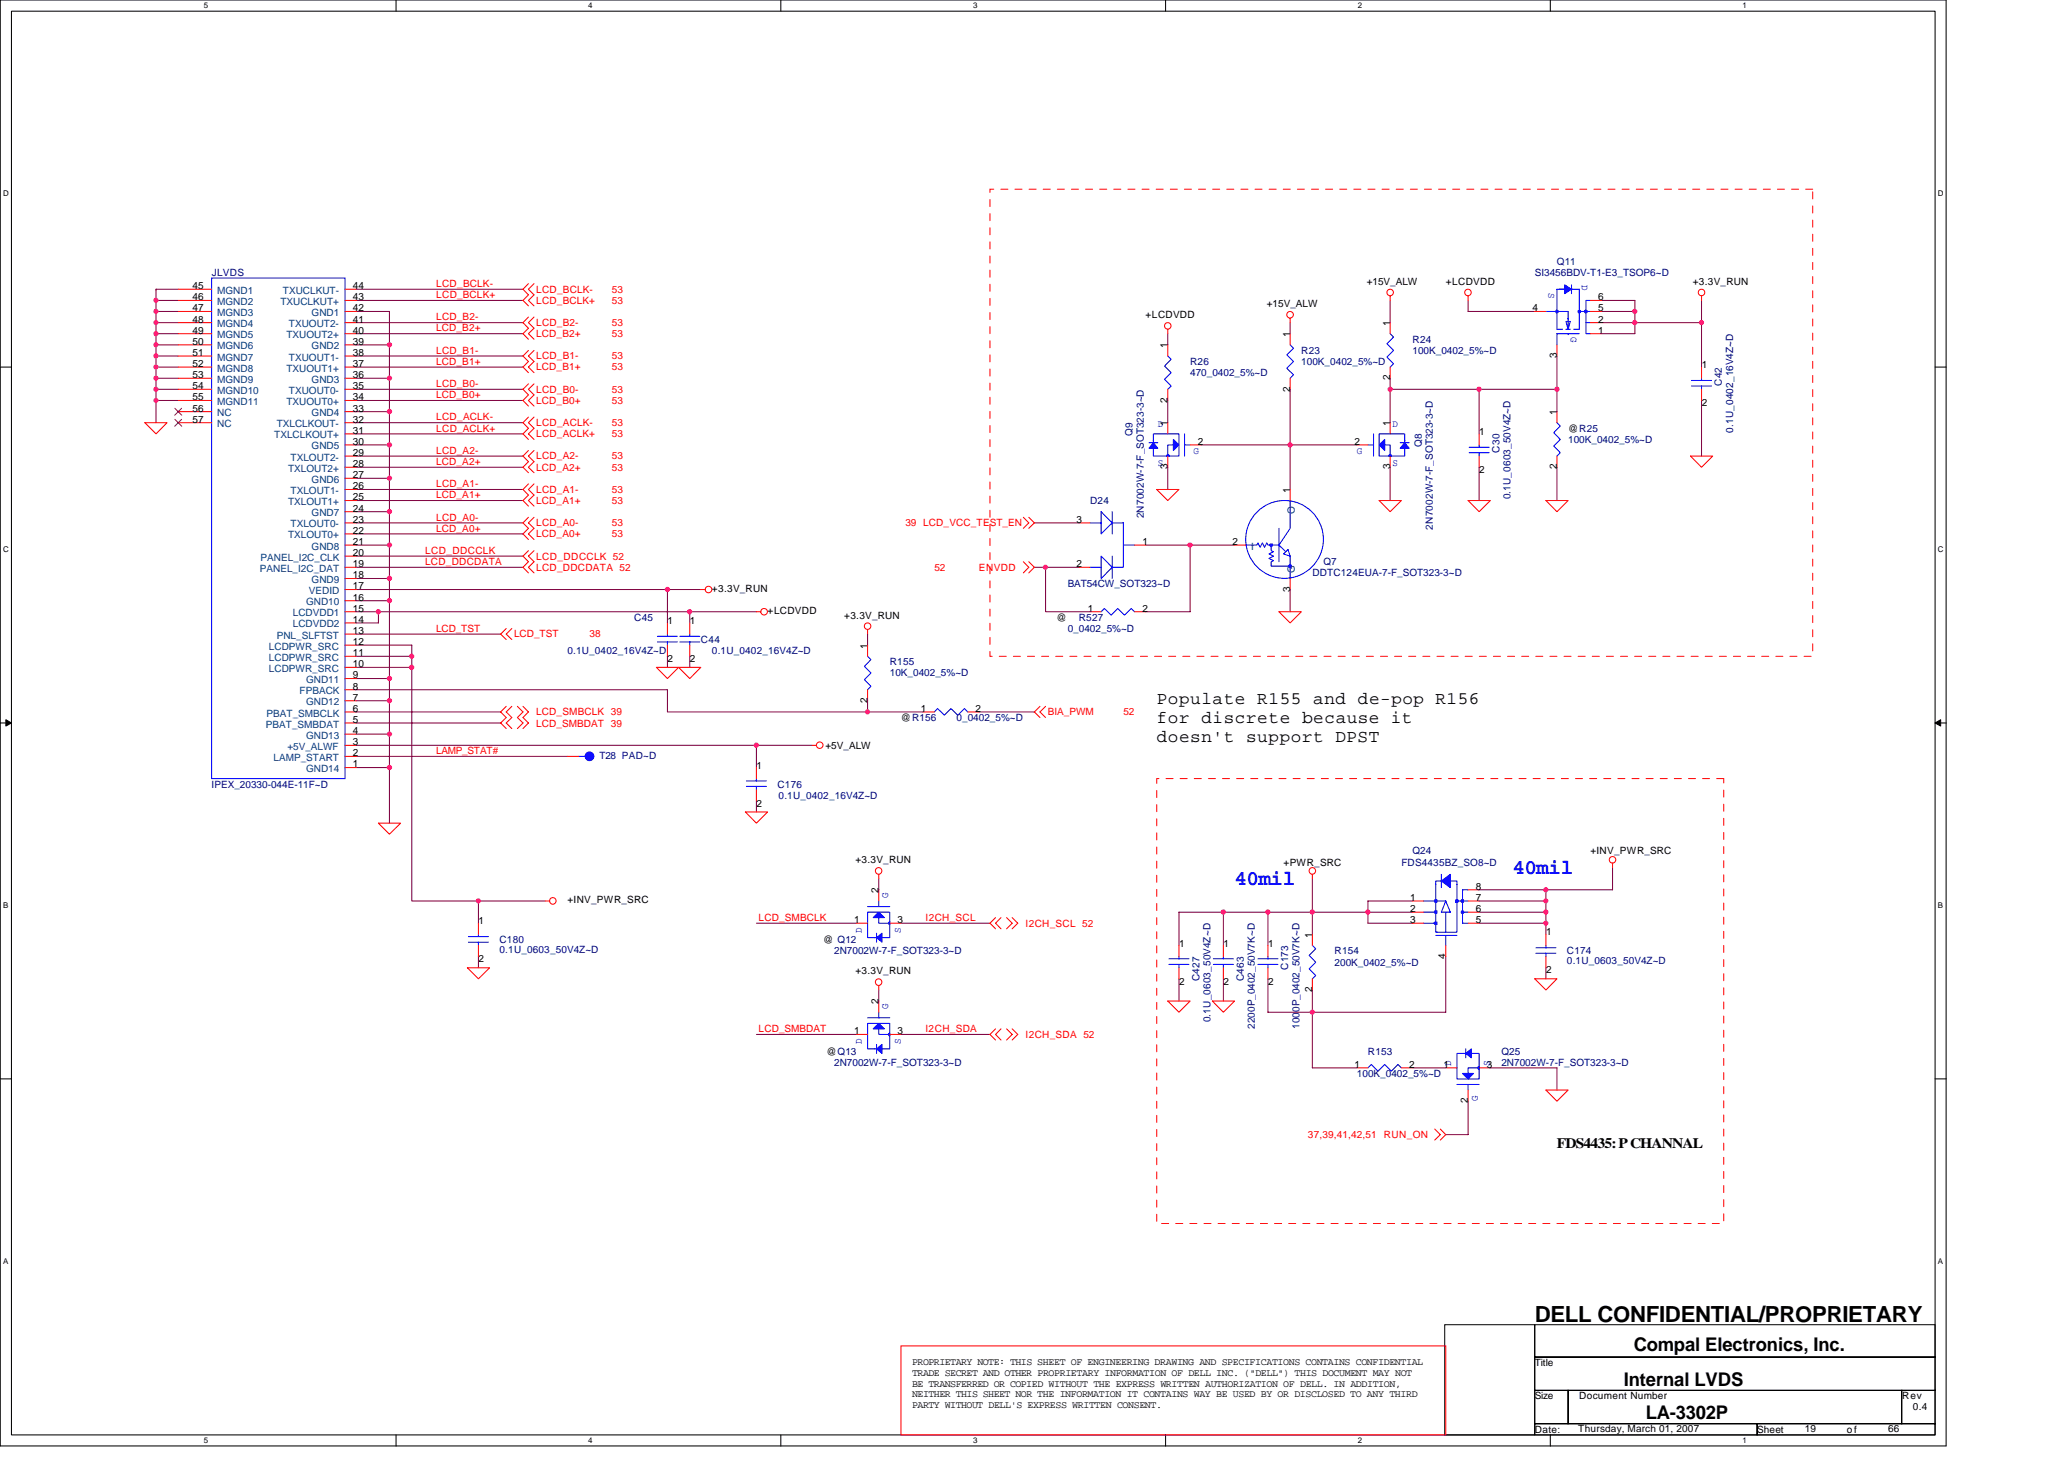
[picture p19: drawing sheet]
<svg xmlns="http://www.w3.org/2000/svg" width="297mm" height="210mm" viewBox="0 0 297 210" stroke-linecap="round" stroke-linejoin="round" font-family="sans-serif">
<defs><g id="words">
<text font-size="3.2" x="220.9" y="190.2">DELL CONFIDENTIAL/PROPRIETARY</text>
<g font-size="3" fill="#00f">
<text x="217.7" y="125.8">40mil</text>
<text x="177.7" y="127.4">40mil</text>
</g>
<g font-size="2.7">
<text x="235.1" y="194.4">Compal Electronics, Inc.</text>
<text x="233.7" y="199.3">Internal LVDS</text>
<text x="236.9" y="204.2">LA-3302P</text>
</g>
<g font-size="2.5">
<text x="166.5" y="101.3">Populate R155 and de-pop R156</text>
<text x="166.5" y="104">for discrete because it</text>
<text x="166.5" y="106.7">doesn't support DPST</text>
</g>
<text font-size="2.1" x="224.1" y="165.1">FDS4435: P CHANNAL</text>
<g font-size="1.4">
<text x="27.7" y="41.6">45</text>
<text x="50.8" y="41.6">44</text>
<text x="196.7" y="41">+15V_ALW</text>
<text x="208.1" y="41">+LCDVDD</text>
<text x="243.6" y="41">+3.3V_RUN</text>
<text x="27.7" y="43.2">46</text>
<text x="27.7" y="44.8">47</text>
<text x="27.7" y="46.4">48</text>
<text x="27.7" y="48">49</text>
<text x="50.8" y="44.8">42</text>
<text x="50.8" y="43.2">43</text>
<text x="50.8" y="46.4">41</text>
<text x="50.8" y="48">40</text>
<text x="164.9" y="45.8">+LCDVDD</text>
<text x="182.3" y="44.2">+15V_ALW</text>
<text x="200" y="46.9" transform="rotate(-90 200 46.9)">1</text>
<text x="220.6" y="44.8">4</text>
<text x="230" y="43.2">6</text>
<text x="230" y="46.4">2</text>
<text x="230" y="44.8">5</text>
<text x="230" y="48">1</text>
<text x="27.7" y="49.6">50</text>
<text x="27.7" y="51.2">51</text>
<text x="27.7" y="52.8">52</text>
<text x="50.8" y="49.6">39</text>
<text x="50.8" y="51.2">38</text>
<text x="50.8" y="52.8">37</text>
<text x="168" y="50.1" transform="rotate(-90 168 50.1)">1</text>
<text x="185.6" y="48.5" transform="rotate(-90 185.6 48.5)">1</text>
<text x="224" y="51.5" transform="rotate(-90 224 51.5)">3</text>
<text x="244.9" y="53">1</text>
<text x="27.7" y="59.2">56</text>
<text x="27.7" y="56">54</text>
<text x="27.7" y="57.6">55</text>
<text x="27.7" y="54.4">53</text>
<text x="50.8" y="54.4">36</text>
<text x="50.8" y="59.2">33</text>
<text x="50.8" y="56">35</text>
<text x="50.8" y="57.6">34</text>
<text x="168" y="57.9" transform="rotate(-90 168 57.9)">2</text>
<text x="185.6" y="56.3" transform="rotate(-90 185.6 56.3)">2</text>
<text x="200" y="54.7" transform="rotate(-90 200 54.7)">2</text>
<text x="224" y="59.7" transform="rotate(-90 224 59.7)">1</text>
<text x="244.9" y="58.4">2</text>
<text x="27.7" y="60.8">57</text>
<text x="50.8" y="64">30</text>
<text x="50.8" y="62.4">31</text>
<text x="50.8" y="60.8">32</text>
<text x="50.8" y="65.6">29</text>
<text x="168" y="61.3" transform="rotate(-90 168 61.3)">1</text>
<text x="172.4" y="64">2</text>
<text x="194.9" y="64">2</text>
<text x="200" y="61.3" transform="rotate(-90 200 61.3)">1</text>
<text x="212.9" y="62.6">1</text>
<text x="225.7" y="62.1">@R25</text>
<text x="50.8" y="68.8">27</text>
<text x="50.8" y="67.2">28</text>
<text x="50.8" y="72">25</text>
<text x="50.8" y="70.4">26</text>
<text x="168" y="67.5" transform="rotate(-90 168 67.5)">3</text>
<text x="185.6" y="70.9" transform="rotate(-90 185.6 70.9)">1</text>
<text x="200" y="67.5" transform="rotate(-90 200 67.5)">3</text>
<text x="212.9" y="68">2</text>
<text x="224" y="67.5" transform="rotate(-90 224 67.5)">2</text>
<text x="50.8" y="73.6">24</text>
<text x="50.8" y="76.8">22</text>
<text x="50.8" y="75.2">23</text>
<text x="154.9" y="75.2">3</text>
<text x="50.8" y="83.2">18</text>
<text x="50.8" y="78.4">21</text>
<text x="50.8" y="81.6">19</text>
<text x="50.8" y="80">20</text>
<text x="154.9" y="81.6">2</text>
<text x="164.4" y="78.4">1</text>
<text x="177.4" y="78.4">2</text>
<text x="50.8" y="89.6">14</text>
<text x="50.8" y="88">15</text>
<text x="50.8" y="84.8">17</text>
<text x="50.8" y="86.4">16</text>
<text x="96.1" y="89.8">1</text>
<text x="99.3" y="89.8">1</text>
<text x="102.5" y="85.2">+3.3V_RUN</text>
<text x="110.5" y="88.3">+LCDVDD</text>
<text x="121.5" y="89">+3.3V_RUN</text>
<text x="152.1" y="89.3">@</text>
<text x="156.5" y="88">1</text>
<text x="164.4" y="88">2</text>
<text x="185.6" y="85.2" transform="rotate(-90 185.6 85.2)">3</text>
<text x="50.8" y="91.2">13</text>
<text x="50.8" y="92.8">12</text>
<text x="50.8" y="96">10</text>
<text x="50.8" y="94.4">11</text>
<text x="96.1" y="95.2">2</text>
<text x="99.3" y="95.2">2</text>
<text x="124.8" y="93.3" transform="rotate(-90 124.8 93.3)">1</text>
<text x="50.8" y="99.2">8</text>
<text x="50.8" y="97.6">9</text>
<text x="50.8" y="100.8">7</text>
<text x="124.8" y="101.2" transform="rotate(-90 124.8 101.2)">2</text>
<text x="50.8" y="107.2">3</text>
<text x="50.8" y="102.4">6</text>
<text x="50.8" y="105.6">4</text>
<text x="50.8" y="104">5</text>
<text x="118.8" y="107.7">+5V_ALW</text>
<text x="129.7" y="103.7">@R156</text>
<text x="132.5" y="102.4">1</text>
<text x="140.4" y="102.4">2</text>
<text x="50.8" y="108.8">2</text>
<text x="50.8" y="110.4">1</text>
<text x="108.9" y="110.6">1</text>
<text x="108.9" y="116">2</text>
<text x="123.1" y="124.2">+3.3V_RUN</text>
<text x="184.7" y="124.5">+PWR_SRC</text>
<text x="228.9" y="122.9">+INV_PWR_SRC</text>
<text x="81.7" y="130">+INV_PWR_SRC</text>
<text x="126.4" y="128.5" transform="rotate(-90 126.4 128.5)">2</text>
<text x="202.9" y="129.6">1</text>
<text x="202.9" y="131.2">2</text>
<text x="212.4" y="129.6">7</text>
<text x="212.4" y="128">8</text>
<text x="212.4" y="131.2">6</text>
<text x="68.9" y="133">1</text>
<text x="118.5" y="135.7">@ Q12</text>
<text x="122.9" y="132.8">1</text>
<text x="129.2" y="132.8">3</text>
<text x="169.7" y="136.2">1</text>
<text x="176.1" y="136.2">1</text>
<text x="182.5" y="136.2">1</text>
<text x="188.8" y="134.9" transform="rotate(-90 188.8 134.9)">1</text>
<text x="202.9" y="132.8">3</text>
<text x="208" y="137.9" transform="rotate(-90 208 137.9)">4</text>
<text x="212.4" y="132.8">5</text>
<text x="222.5" y="134.6">1</text>
<text x="68.9" y="138.4">2</text>
<text x="123.1" y="140.2">+3.3V_RUN</text>
<text x="169.7" y="141.6">2</text>
<text x="176.1" y="141.6">2</text>
<text x="182.5" y="141.6">2</text>
<text x="188.8" y="142.7" transform="rotate(-90 188.8 142.7)">2</text>
<text x="222.5" y="140">2</text>
<text x="122.9" y="148.8">1</text>
<text x="126.4" y="144.5" transform="rotate(-90 126.4 144.5)">2</text>
<text x="129.2" y="148.8">3</text>
<text x="119" y="151.7">@Q13</text>
<text x="194.9" y="153.6">1</text>
<text x="202.8" y="153.6">2</text>
<text x="207.7" y="153.6">1</text>
<text x="214" y="153.6">3</text>
<text x="211.3" y="158.7" transform="rotate(-90 211.3 158.7)">2</text>
<text x="131.3" y="196.4">PROPRIETARY NOTE: THIS SHEET OF ENGINEERING DRAWING AND SPECIFICATIONS CONTAINS CONFIDENTIAL</text>
<text x="131.3" y="197.9">TRADE SECRET AND OTHER PROPRIETARY INFORMATION OF DELL INC. (&quot;DELL&quot;) THIS DOCUMENT MAY NOT</text>
<text x="220.9" y="196.5">Title</text>
<text x="131.3" y="199.5">BE TRANSFERRED OR COPIED WITHOUT THE EXPRESS WRITTEN AUTHORIZATION OF DELL. IN ADDITION,</text>
<text x="131.3" y="201">NEITHER THIS SHEET NOR THE INFORMATION IT CONTAINS WAY BE USED BY OR DISCLOSED TO ANY THIRD</text>
<text x="131.3" y="202.6">PARTY WITHOUT DELL'S EXPRESS WRITTEN CONSENT.</text>
<text x="220.9" y="201.3">Size</text>
<text x="227.3" y="201.3">Document Number</text>
<text x="273.7" y="201.3">Rev</text>
<text x="275.3" y="202.9">0.4</text>
<text x="220.9" y="206.1">Date:</text>
<text x="227.1" y="206">Thursday, March 01, 2007</text>
<text x="252.9" y="206.1">Sheet</text>
<text x="259.8" y="206">19</text>
<text x="265.8" y="206.1">of</text>
<text x="271.8" y="206">66</text>
</g>
<g font-size="1.4" fill="#000080">
<text x="30.5" y="39.7">JLVDS</text>
<text x="220.9" y="39.7">SI3456BDV-T1-E3_TSOP6~D</text>
<text x="224.1" y="38.1">Q11</text>
<text x="171.3" y="52.5">R26</text>
<text x="187.3" y="50.9">R23</text>
<text x="187.3" y="52.5">100K_0402_5%~D</text>
<text x="203.3" y="49.3">R24</text>
<text x="203.3" y="50.9">100K_0402_5%~D</text>
<text x="171.3" y="54.1">470_0402_5%~D</text>
<text x="247.8" y="55.5" transform="rotate(-90 247.8 55.5)">C42</text>
<text x="163" y="62.7" transform="rotate(-90 163 62.7)">Q9</text>
<text x="204.6" y="64.3" transform="rotate(-90 204.6 64.3)">Q8</text>
<text x="215.8" y="65.1" transform="rotate(-90 215.8 65.1)">C30</text>
<text x="225.7" y="63.7">100K_0402_5%~D</text>
<text x="249.4" y="62.3" transform="rotate(-90 249.4 62.3)">0.1U_0402_16V4Z~D</text>
<text x="217.4" y="71.9" transform="rotate(-90 217.4 71.9)">0.1U_0603_50V4Z~D</text>
<text x="156.9" y="72.5">D24</text>
<text x="164.6" y="74.6" transform="rotate(-90 164.6 74.6)">2N7002W-7-F_SOT323-3~D</text>
<text x="206.2" y="76.2" transform="rotate(-90 206.2 76.2)">2N7002W-7-F_SOT323-3~D</text>
<text x="188.9" y="82.9">DDTC124EUA-7-F_SOT323-3~D</text>
<text x="190.5" y="81.3">Q7</text>
<text x="91.3" y="89.3">C45</text>
<text x="153.7" y="84.5">BAT54CW_SOT323~D</text>
<text x="155.3" y="89.3">R527</text>
<text x="81.7" y="94.1">0.1U_0402_16V4Z~D</text>
<text x="100.9" y="92.5">C44</text>
<text x="102.5" y="94.1">0.1U_0402_16V4Z~D</text>
<text x="128.1" y="95.7">R155</text>
<text x="153.7" y="90.9">0_0402_5%~D</text>
<text x="128.1" y="97.3">10K_0402_5%~D</text>
<text x="137.7" y="103.7">0_0402_5%~D</text>
<text x="30.5" y="113.3">IPEX_20330-044E-11F~D</text>
<text x="86.3" y="109.2">T28 PAD~D</text>
<text x="111.9" y="113.3">C176</text>
<text x="112.1" y="114.9">0.1U_0402_16V4Z~D</text>
<text x="201.7" y="124.5">FDS4435BZ_SO8~D</text>
<text x="203.3" y="122.9">Q24</text>
<text x="71.9" y="135.7">C180</text>
<text x="71.9" y="137.2">0.1U_0603_50V4Z~D</text>
<text x="120.1" y="137.3">2N7002W-7-F_SOT323-3~D</text>
<text x="192.1" y="137.3">R154</text>
<text x="225.5" y="137.3">C174</text>
<text x="172.6" y="141.1" transform="rotate(-90 172.6 141.1)">C427</text>
<text x="179" y="141.1" transform="rotate(-90 179 141.1)">C463</text>
<text x="185.4" y="139.6" transform="rotate(-90 185.4 139.6)">C173</text>
<text x="192.1" y="138.9">200K_0402_5%~D</text>
<text x="225.5" y="138.7">0.1U_0603_50V4Z~D</text>
<text x="174.2" y="147.1" transform="rotate(-90 174.2 147.1)">0.1U_0603_50V4Z~D</text>
<text x="180.6" y="148" transform="rotate(-90 180.6 148)">2200P_0402_50V7K~D</text>
<text x="187" y="148" transform="rotate(-90 187 148)">1000P_0402_50V7K~D</text>
<text x="120.1" y="153.3">2N7002W-7-F_SOT323-3~D</text>
<text x="195.3" y="154.9">100K_0402_5%~D</text>
<text x="196.9" y="151.7">R153</text>
<text x="216.1" y="151.7">Q25</text>
<text x="216.1" y="153.3">2N7002W-7-F_SOT323-3~D</text>
</g>
<g font-size="1.4" fill="#f00">
<text x="62.8" y="41.3">LCD_BCLK-</text>
<text x="62.8" y="42.9">LCD_BCLK+</text>
<text x="62.8" y="46.1">LCD_B2-</text>
<text x="62.8" y="47.7">LCD_B2+</text>
<text x="77.2" y="46.9">LCD_B2-</text>
<text x="77.2" y="42.1">LCD_BCLK-</text>
<text x="77.2" y="43.7">LCD_BCLK+</text>
<text x="88" y="43.7">53</text>
<text x="88" y="46.9">53</text>
<text x="88" y="42.1">53</text>
<text x="62.8" y="50.9">LCD_B1-</text>
<text x="62.8" y="52.5">LCD_B1+</text>
<text x="77.2" y="51.7">LCD_B1-</text>
<text x="77.2" y="53.3">LCD_B1+</text>
<text x="77.2" y="48.5">LCD_B2+</text>
<text x="88" y="53.3">53</text>
<text x="88" y="48.5">53</text>
<text x="88" y="51.7">53</text>
<text x="62.8" y="57.3">LCD_B0+</text>
<text x="62.8" y="55.7">LCD_B0-</text>
<text x="77.2" y="56.5">LCD_B0-</text>
<text x="77.2" y="58.1">LCD_B0+</text>
<text x="88" y="58.1">53</text>
<text x="88" y="56.5">53</text>
<text x="62.8" y="65.3">LCD_A2-</text>
<text x="62.8" y="62.1">LCD_ACLK+</text>
<text x="62.8" y="60.5">LCD_ACLK-</text>
<text x="77.2" y="61.3">LCD_ACLK-</text>
<text x="77.2" y="62.9">LCD_ACLK+</text>
<text x="88" y="62.9">53</text>
<text x="88" y="61.3">53</text>
<text x="62.8" y="70.1">LCD_A1-</text>
<text x="62.8" y="66.9">LCD_A2+</text>
<text x="62.8" y="71.7">LCD_A1+</text>
<text x="77.2" y="70.9">LCD_A1-</text>
<text x="77.2" y="66.1">LCD_A2-</text>
<text x="77.2" y="67.7">LCD_A2+</text>
<text x="88" y="67.7">53</text>
<text x="88" y="70.9">53</text>
<text x="88" y="66.1">53</text>
<text x="62.8" y="76.5">LCD_A0+</text>
<text x="62.8" y="74.9">LCD_A0-</text>
<text x="77.2" y="75.7">LCD_A0-</text>
<text x="77.2" y="77.3">LCD_A0+</text>
<text x="77.2" y="72.5">LCD_A1+</text>
<text x="88" y="77.3">53</text>
<text x="88" y="72.5">53</text>
<text x="88" y="75.7">53</text>
<text x="130.3" y="75.7">39 LCD_VCC_TEST_EN</text>
<text x="61.2" y="79.7">LCD_DDCCLK</text>
<text x="61.2" y="81.3">LCD_DDCDATA</text>
<text x="77.2" y="80.5">LCD_DDCCLK 52</text>
<text x="77.2" y="82.1">LCD_DDCDATA 52</text>
<text x="134.5" y="82.1">52</text>
<text x="140.9" y="82.1">ENVDD</text>
<text x="62.8" y="90.9">LCD_TST</text>
<text x="74" y="91.7">LCD_TST</text>
<text x="84.9" y="91.7">38</text>
<text x="77.2" y="104.5">LCD_SMBDAT 39</text>
<text x="77.2" y="102.9">LCD_SMBCLK 39</text>
<text x="150.8" y="102.9">BIA_PWM</text>
<text x="161.7" y="102.9">52</text>
<text x="62.8" y="108.5">LAMP_STAT#</text>
<text x="109.2" y="132.5">LCD_SMBCLK</text>
<text x="133.2" y="132.5">I2CH_SCL</text>
<text x="147.6" y="133.3">I2CH_SCL 52</text>
<text x="109.2" y="148.5">LCD_SMBDAT</text>
<text x="133.2" y="148.5">I2CH_SDA</text>
<text x="147.6" y="149.3">I2CH_SDA 52</text>
<text x="188.2" y="163.7">37,39,41,42,51 RUN_ON</text>
</g>
<g font-size="1.4" fill="#00f">
<text x="227.6" y="41" transform="rotate(90 227.6 41)">D</text>
<text x="222.8" y="42.1" transform="rotate(90 222.8 42.1)">S</text>
<text x="226.1" y="48.5" transform="rotate(90 226.1 48.5)">G</text>
<text x="166.6" y="61.5">D</text>
<text x="171.7" y="65.3">G</text>
<text x="195.3" y="65.3">G</text>
<text x="200.4" y="61.5">D</text>
<text x="166.6" y="67.1">S</text>
<text x="200.4" y="67.1">S</text>
<text x="127.8" y="129.1" transform="rotate(-90 127.8 129.1)">G</text>
<text x="124" y="134.3" transform="rotate(-90 124 134.3)">D</text>
<text x="129.6" y="134.3" transform="rotate(-90 129.6 134.3)">S</text>
<text x="127.8" y="145.1" transform="rotate(-90 127.8 145.1)">G</text>
<text x="124" y="150.3" transform="rotate(-90 124 150.3)">D</text>
<text x="129.6" y="150.3" transform="rotate(-90 129.6 150.3)">S</text>
<text x="208.8" y="153.3" transform="rotate(-90 208.8 153.3)">D</text>
<text x="214.4" y="153.3" transform="rotate(-90 214.4 153.3)">S</text>
<text x="212.7" y="158.4" transform="rotate(-90 212.7 158.4)">G</text>
</g>
<g font-size="1.4" fill="#004080">
<text x="31.3" y="42.3">MGND1</text>
<text x="31.3" y="43.9">MGND2</text>
<text x="31.3" y="45.5">MGND3</text>
<text x="31.3" y="47.1">MGND4</text>
<text x="40.4" y="43.9">TXUCLKUT+</text>
<text x="40.7" y="42.3">TXUCLKUT-</text>
<text x="41.6" y="47.1">TXUOUT2-</text>
<text x="44.8" y="45.5">GND1</text>
<text x="31.3" y="48.7">MGND5</text>
<text x="31.3" y="50.3">MGND6</text>
<text x="31.3" y="51.9">MGND7</text>
<text x="31.3" y="53.5">MGND8</text>
<text x="41.2" y="48.7">TXUOUT2+</text>
<text x="41.2" y="53.5">TXUOUT1+</text>
<text x="41.6" y="51.9">TXUOUT1-</text>
<text x="44.8" y="50.3">GND2</text>
<text x="31.3" y="59.9">NC</text>
<text x="31.3" y="56.7">MGND10</text>
<text x="31.3" y="58.3">MGND11</text>
<text x="31.3" y="55.1">MGND9</text>
<text x="41.2" y="58.3">TXUOUT0+</text>
<text x="41.6" y="56.7">TXUOUT0-</text>
<text x="44.8" y="55.1">GND3</text>
<text x="44.8" y="59.9">GND4</text>
<text x="31.3" y="61.5">NC</text>
<text x="39.5" y="63.1">TXLCLKOUT+</text>
<text x="39.8" y="61.5">TXLCLKOUT-</text>
<text x="44.8" y="64.7">GND5</text>
<text x="41.5" y="67.9">TXLOUT2+</text>
<text x="41.8" y="71.1">TXLOUT1-</text>
<text x="41.8" y="66.3">TXLOUT2-</text>
<text x="44.8" y="69.5">GND6</text>
<text x="41.5" y="77.5">TXLOUT0+</text>
<text x="41.5" y="72.7">TXLOUT1+</text>
<text x="41.8" y="75.9">TXLOUT0-</text>
<text x="44.8" y="74.3">GND7</text>
<text x="186.3" y="73.9" transform="rotate(-90 186.3 73.9)">O</text>
<text x="37.4" y="82.3">PANEL_I2C_DAT</text>
<text x="37.5" y="80.7">PANEL_I2C_CLK</text>
<text x="44.8" y="83.9">GND9</text>
<text x="44.8" y="79.1">GND8</text>
<text x="180.1" y="79.1">I</text>
<text x="186.3" y="82.4" transform="rotate(-90 186.3 82.4)">G</text>
<text x="42.1" y="88.7">LCDVDD1</text>
<text x="44" y="87.1">GND10</text>
<text x="44.5" y="85.5">VEDID</text>
<text x="38.7" y="93.5">LCDPWR_SRC</text>
<text x="38.7" y="95.1">LCDPWR_SRC</text>
<text x="39.8" y="91.9">PNL_SLFTST</text>
<text x="42.1" y="90.3">LCDVDD2</text>
<text x="38.7" y="96.7">LCDPWR_SRC</text>
<text x="43.1" y="99.9">FPBACK</text>
<text x="44" y="98.3">GND11</text>
<text x="44" y="101.5">GND12</text>
<text x="38.3" y="104.7">PBAT_SMBDAT</text>
<text x="38.4" y="103.1">PBAT_SMBCLK</text>
<text x="41.4" y="107.9">+5V_ALWF</text>
<text x="44" y="106.3">GND13</text>
<text x="39.4" y="109.5">LAMP_START</text>
<text x="44" y="111.1">GND14</text>
</g>
<g font-size="1.1">
<text x="29.3" y="1.2">5</text>
<text x="84.7" y="1.2">4</text>
<text x="140" y="1.2">3</text>
<text x="195.4" y="1.2">2</text>
<text x="250.8" y="1.2">1</text>
<text x=".4" y="28.2">D</text>
<text x="278.9" y="28.2">D</text>
<text x=".4" y="79.4">C</text>
<text x="278.9" y="79.4">C</text>
<text x=".4" y="130.6">B</text>
<text x="278.9" y="130.6">B</text>
<text x=".4" y="181.8">A</text>
<text x="278.9" y="181.8">A</text>
<text x="29.3" y="207.6">5</text>
<text x="84.7" y="207.6">4</text>
<text x="140" y="207.6">3</text>
<text x="195.4" y="207.6">2</text>
<text x="250.8" y="207.6">1</text>
</g>
</g></defs>
<path d="M0 0h280.1v208h-280.1zM1.6 1.6h276.9v204.8h-276.9z" fill="none" stroke="#000" stroke-width=".15"/>
<g fill="#fff">
<path d="M29.3 .2h.6v1.2h-.6z"/>
<path d="M29.3 206.6h.6v1.3h-.6z"/>
</g>
<path d="M57 0v1.6M57 206.4v1.6" fill="none" stroke="#000" stroke-width=".15"/>
<g fill="#fff">
<path d="M84.7 .2h.6v1.2h-.6z"/>
<path d="M84.7 206.6h.6v1.3h-.6z"/>
</g>
<path d="M112.4 0v1.6M112.4 206.4v1.6" fill="none" stroke="#000" stroke-width=".15"/>
<g fill="#fff">
<path d="M140 .2h.6v1.2h-.6z"/>
<path d="M140 206.6h.6v1.3h-.6z"/>
</g>
<path d="M167.7 0v1.6M167.7 206.4v1.6" fill="none" stroke="#000" stroke-width=".15"/>
<g fill="#fff">
<path d="M195.4 .2h.6v1.2h-.6z"/>
<path d="M195.4 206.6h.6v1.3h-.6z"/>
</g>
<path d="M223.1 0v1.6M223.1 206.4v1.6" fill="none" stroke="#000" stroke-width=".15"/>
<g fill="#fff">
<path d="M250.8 .2h.6v1.2h-.6z"/>
<path d="M250.8 206.6h.6v1.3h-.6z"/>
<path d="M.4 27.2h.8v1.3h-.8z"/>
<path d="M278.9 27.2h.8v1.3h-.8z"/>
<path d="M.4 78.4h.8v1.3h-.8z"/>
<path d="M278.9 78.4h.8v1.3h-.8z"/>
</g>
<path d="M0 52.8h1.6M278.5 52.8h1.6" fill="none" stroke="#000" stroke-width=".15"/>
<g fill="#fff">
<path d="M.4 129.6h.8v1.3h-.8z"/>
<path d="M278.9 129.6h.7v1.3h-.7z"/>
</g>
<path d="M0 104h1.6M278.5 104h1.6" fill="none" stroke="#000" stroke-width=".15"/>
<path d="M.8 103.5l.8 .5-.8 .5zM278.5 104l.8-.5v1z" fill="#000" stroke="#000" stroke-width=".14"/>
<g fill="#fff">
<path d="M.4 180.8h.8v1.3h-.8z"/>
<path d="M278.9 180.8h.7v1.3h-.7z"/>
</g>
<path d="M0 155.2h1.6M278.5 155.2h1.6M207.9 190.6h13v15.8h-13zM220.9 190.6h57.6v4.6h-57.6zM220.9 195.2h57.6v4.8h-57.6zM220.9 200h4.8v4.8h-4.8zM220.9 204.8h32v1.6h-32zM225.7 200h48v4.8h-48zM252.9 204.8h25.6v1.6h-25.6zM273.7 200h4.8v4.8h-4.8z" fill="none" stroke="#000" stroke-width=".15"/>
<g fill="none" stroke="#800040" stroke-width=".15">
<path d="M22.5 41.6h.1M22.5 51.2v1.6h3.2M22.5 52.8v1.6h3.2M22.5 41.6v9.6M22.5 54.4v6.4M22.5 56h3.2M22.5 44.8h3.2M22.5 43.2h3.2M22.5 57.6h3.2M22.5 46.4h3.2M22.5 51.2h3.2M22.5 48h3.2"/>
<path d="M22.5 41.6h3.2M22.5 49.6h3.2M51.3 44.8h4.7v73.6M51.3 56h24M51.3 43.2h24M51.3 57.6h24M51.3 46.4h24M51.3 51.2h24M51.3 48h24M51.3 41.6h24M51.3 52.8h24M51.3 59.2h4.7"/>
<path d="M51.3 54.4h4.7M51.3 49.6h4.7M168.1 48v1.6M168.1 57.6v3.2M185.7 46.4v1.6M185.7 56v14.4M200.1 56h24M200.1 43.2v3.2M200.1 54.4v6.4M211.3 43.2v1.6h9.6M212.9 56v6.4M224.1 51.2v8"/>
<path d="M230.5 44.8h4.8M230.5 43.2h4.8v4.8h-4.8M230.5 46.4h14.4M244.9 43.2v9.6M244.9 57.6v8M51.3 70.4h24M51.3 76.8h24M51.3 65.6h24M51.3 75.2h24M51.3 67.2h24M51.3 72h24M51.3 62.4h24"/>
<path d="M51.3 60.8h24M51.3 64h4.7M51.3 68.8h4.7M51.3 73.6h4.7M51.3 78.4h4.7M148.9 75.2h6.4M164.9 78.4h12.8M168.1 67.2v3.2M171.3 78.4v9.6h-6.4M172.9 64h22.4M200.1 67.2v4.8M212.9 67.2v4.8"/>
<path d="M224.1 67.2v4.8M51.3 99.2h44.8v3.2h28.8M51.3 88h57.6M51.3 83.2h4.7M51.3 91.2h20.7M51.3 92.8h8v3.2M51.3 94.4h8M51.3 96h8M51.3 80h24M51.3 81.6h24M51.3 86.4h4.7M51.3 97.6h4.7"/>
<path d="M51.3 84.8h49.6M54.5 88v1.6h-3.2M59.3 96v33.6h9.6M96.1 84.8v4.8M96.1 94.4v1.6M99.3 88v1.6M99.3 94.4v1.6M124.9 91.2v1.6M148.9 81.6h1.6v6.4h6.4M150.5 81.6h4.8M185.7 84.8v3.2M51.3 104h20.7"/>
<path d="M51.3 102.4h20.7M51.3 107.2h65.6M51.3 100.8h4.7M51.3 110.4h4.7M51.3 105.6h4.7M51.3 108.8h30.4M108.9 107.2v3.2M108.9 115.2v1.6M124.9 102.4h8M124.9 100.8v1.6M140.9 102.4h8M68.9 129.6v3.2"/>
<path d="M68.9 137.6v1.6M68.9 129.6h9.6M108.9 132.8h14.4M126.5 126.4v1.6M129.7 132.8h12.8M169.7 136v-4.8h6.4v4.8M176.1 131.2h27.2M182.5 131.2v4.8M188.9 126.4v8M203.3 129.6h-6.4v3.2h6.4M208.1 137.6v8h-25.6v-4.8M212.9 132.8h9.6"/>
<path d="M212.9 129.6h9.6M212.9 131.2h9.6M222.5 128v6.4M222.5 139.2v1.6M232.1 124.8v3.2h-19.2M108.9 148.8h14.4M126.5 142.4v1.6M129.7 148.8h12.8M169.7 140.8v3.2M176.1 140.8v3.2M188.9 142.4v11.2h6.4M203.3 153.6h4.8"/>
<path d="M211.3 158.4v4.8h-3.2M214.5 153.6h9.6v3.2"/>
</g>
<g fill="none" stroke="#f00" stroke-width=".15">
<path d="M25.7 43.2h4.8M25.7 46.4h4.8M25.7 44.8h4.8M25.7 48h4.8M25.7 41.6h4.8M25.7 51.2h4.8M25.7 54.4h4.8M25.7 57.6h4.8M25.7 49.6h4.8M25.7 52.8h4.8M25.7 56h4.8M25.7 59.2h4.8"/>
<path d="M49.7 43.2h1.6M49.7 46.4h1.6M49.7 44.8h1.6M49.7 48h1.6M49.7 41.6h1.6M49.7 51.2h1.6M49.7 54.4h1.6M49.7 57.6h1.6M49.7 49.6h1.6M49.7 52.8h1.6M49.7 56h1.6M49.7 59.2h1.6"/>
<path d="M76 55.2l-.7 .8 .7 .8-.7 .8 .7 .8M76 50.4l-.7 .8 .7 .8-.7 .8 .7 .8M76 45.6l-.7 .8 .7 .8-.7 .8 .7 .8M76 40.8l-.7 .8 .7 .8-.7 .8 .7 .8M76.9 55.2l-.9 .8 .9 .8-.9 .8 .9 .8M76.9 50.4l-.9 .8 .9 .8-.9 .8 .9 .8M76.9 45.6l-.9 .8 .9 .8-.9 .8 .9 .8M76.9 40.8l-.9 .8 .9 .8-.9 .8 .9 .8M168.1 47.4v.6M168.1 49.6v1.6M168.1 56v1.6M185.7 45.8v.6"/>
<path d="M185.7 48v1.6M185.7 54.4v1.6M200.1 42.6v.6M200.1 46.4v1.6M200.1 52.8v1.6M211.3 42.6v.6M220.9 44.8h1.6M224.1 49.6v1.6M224.1 59.2v1.6M228.9 43.2h1.6M228.9 46.4h1.6M228.9 44.8h1.6"/>
<path d="M228.9 48h1.6M244.9 42.6v.6M244.9 52.8v1.6M244.9 56v1.6M20.8 60.8h3.2l-1.5 1.6zM25.7 60.8h4.8M49.7 64h1.6M49.7 78.4h1.6M49.7 60.8h1.6M49.7 67.2h1.6M49.7 70.4h1.6M49.7 73.6h1.6"/>
<path d="M49.7 76.8h1.6M49.7 62.4h1.6M49.7 65.6h1.6M49.7 68.8h1.6M49.7 72h1.6M49.7 75.2h1.6M76 79.2l-.7 .8 .7 .8-.7 .8 .7 .8M76 74.4l-.7 .8 .7 .8-.7 .8 .7 .8M76 69.6l-.7 .8 .7 .8-.7 .8 .7 .8M76 64.8l-.7 .8 .7 .8-.7 .8 .7 .8M76 60l-.7 .8 .7 .8-.7 .8 .7 .8M76.9 79.2l-.9 .8 .9 .8-.9 .8 .9 .8"/>
<path d="M76.9 74.4l-.9 .8 .9 .8-.9 .8 .9 .8M76.9 69.6l-.9 .8 .9 .8-.9 .8 .9 .8M76.9 64.8l-.9 .8 .9 .8-.9 .8 .9 .8M76.9 60l-.9 .8 .9 .8-.9 .8 .9 .8M147.3 74.4l.8 .8-.8 .8M148.1 74.4l.8 .8-.8 .8M155.3 75.2h1.6M163.3 78.4h1.6M166.5 70.4h3.2l-1.6 1.6zM168.1 60.8v1.6M168.1 65.6v1.6M171.3 64h1.6"/>
<path d="M177.7 78.4h1.6M185.7 70.4v1.6M195.3 64h1.6M198.5 72h3.2l-1.6 1.6zM200.1 60.8v1.6M200.1 65.6v1.6M211.3 72h3.2l-1.6 1.6zM212.9 62.4v1.6M212.9 65.6v1.6M222.5 72h3.2l-1.6 1.6zM224.1 65.6v1.6M243.3 65.6h3.2l-1.6 1.6z"/>
<path d="M49.7 84.8h1.6M49.7 88h1.6M49.7 81.6h1.6M49.7 83.2h1.6M49.7 86.4h1.6M49.7 89.6h1.6M49.7 92.8h1.6M49.7 96h1.6M49.7 99.2h1.6M49.7 80h1.6M49.7 91.2h1.6M49.7 94.4h1.6"/>
<path d="M49.7 97.6h1.6M72.9 90.4l-.9 .8 .9 .8M73.7 90.4l-.8 .8 .8 .8M94.5 96h3.2l-1.6 1.6zM96.1 89.6v1.6M96.1 92.8v1.6M97.7 96h3.2l-1.6 1.6zM99.3 89.6v1.6M99.3 92.8v1.6M100.9 84.8h.6M108.9 88h.6M124.9 90.6v.6"/>
<path d="M124.9 92.8v1.6M124.9 99.2v1.6M147.3 80.8l.8 .8-.8 .8M148.1 80.8l.8 .8-.8 .8M155.3 81.6h1.6M156.9 88h1.6M163.3 88h1.6M184.1 88h3.2l-1.6 1.6zM185.7 83.2v1.6M49.7 107.2h1.6M49.7 108.8h1.6M49.7 102.4h1.6"/>
<path d="M49.7 105.6h1.6M49.7 104h1.6M49.7 100.8h1.6M49.7 110.4h1.6M54.5 118.4h3.2l-1.7 1.6zM72.9 101.6l-.9 .8 .9 .8-.9 .8 .9 .8M73.7 101.6l-.8 .8 .8 .8-.8 .8 .8 .8M74.5 101.6l.8 .8-.8 .8 .8 .8-.8 .8M75.3 101.6l.7 .8-.7 .8 .7 .8-.7 .8M81.7 108.8h1.6M107.3 116.8h3.2l-1.6 1.6zM108.9 110.4v1.6"/>
<path d="M108.9 113.6v1.6M116.9 107.2h.6M132.9 102.4h1.6M139.3 102.4h1.6M149.7 101.6l-.8 .8 .8 .8M150.5 101.6l-.8 .8 .8 .8M67.3 139.2h3.2l-1.6 1.6zM68.9 132.8v1.6M68.9 136v1.6M78.5 129.6h.6M123.3 132.8h1.6M126.5 125.8v.6"/>
<path d="M126.5 128v1.6M128.1 132.8h1.6M143.3 132l-.8 .8 .8 .8M144.1 132l-.8 .8 .8 .8M144.9 132l.8 .8-.8 .8M145.7 132l.8 .8-.8 .8M169.7 136v1.6M169.7 139.2v1.6M176.1 136v1.6M176.1 139.2v1.6M182.5 136v1.6M182.5 139.2v1.6"/>
<path d="M188.9 125.8v.6M188.9 134.4v1.6M203.3 129.6h1.6M203.3 132.8h1.6M203.3 131.2h1.6M208.1 136v1.6M211.3 129.6h1.6M211.3 132.8h1.6M211.3 128h1.6M211.3 131.2h1.6M222.5 134.4v1.6M222.5 137.6v1.6"/>
<path d="M232.1 124.2v.6M123.3 148.8h1.6M126.5 141.8v.6M126.5 144v1.6M128.1 148.8h1.6M143.3 148l-.8 .8 .8 .8M144.1 148l-.8 .8 .8 .8M144.9 148l.8 .8-.8 .8M145.7 148l.8 .8-.8 .8M168.1 144h3.2l-1.6 1.6zM174.5 144h3.2l-1.6 1.6zM188.9 140.8v1.6"/>
<path d="M195.3 153.6h1.6M201.7 153.6h1.6M208.1 153.6h1.6M211.3 156.8v1.6M212.9 153.6h1.6M220.9 140.8h3.2l-1.6 1.6zM222.5 156.8h3.2l-1.6 1.6zM206.5 162.4l.8 .8-.8 .8M207.3 162.4l.8 .8-.8 .8M129.7 193.6h78.4v12.8h-78.4z"/>
<circle cx="168.1" cy="46.9" r=".47"/>
<circle cx="185.7" cy="45.3" r=".48"/>
<circle cx="200.1" cy="42.1" r=".47"/>
<circle cx="211.3" cy="42.1" r=".47"/>
<circle cx="244.9" cy="42.1" r=".47"/>
<circle cx="102" cy="84.8" r=".47"/>
<circle cx="110" cy="88" r=".47"/>
<circle cx="124.9" cy="90.1" r=".47"/>
<circle cx="118" cy="107.2" r=".47"/>
<circle cx="79.6" cy="129.6" r=".47"/>
<circle cx="126.4" cy="125.3" r=".47"/>
<circle cx="188.9" cy="125.3" r=".47"/>
<circle cx="232.1" cy="123.7" r=".47"/>
<circle cx="126.4" cy="141.3" r=".47"/>
</g>
<path d="M142.5 27.2h118.4v67.2h-118.4zM166.5 112h81.6v64h-81.6z" fill="none" stroke="#f00" stroke-width=".14" stroke-dasharray="1 1 1 1 1 1 1 1"/>
<g fill="#00f" stroke="#00f" stroke-width=".15">
<path d="M125.7 132l.8-.8 .8 .8z" fill-rule="evenodd"/>
<path d="M126.2 134.9l.7-.6v1.3z" fill-rule="evenodd"/>
<path d="M125.7 148l.8-.8 .8 .8z" fill-rule="evenodd"/>
<path d="M126.2 150.9l.7-.6v1.3z" fill-rule="evenodd"/>
<path d="M225.2 41l1 .6-1 .6z" fill-rule="evenodd"/>
<path d="M198.5 64l.8-.8v1.6z" fill-rule="evenodd"/>
<path d="M202.2 63.7l.6 .8h-1.3z" fill-rule="evenodd"/>
<path d="M210.5 154.4h1.6l-.8 .8z" fill-rule="evenodd"/>
<path d="M210.9 151.6l.8-.7v1.3z" fill-rule="evenodd"/>
<path d="M207.4 126.7l1.3-.9v1.9z" fill-rule="evenodd"/>
<path d="M168.9 63.2l.8 .8-.8 .8z" fill-rule="evenodd"/>
<path d="M166 63.7l.6 .8h-1.2z" fill-rule="evenodd"/>
<circle cx="84.8" cy="108.8" r=".62"/>
</g>
<g fill="none" stroke="#00f" stroke-width=".15">
<path d="M30.5 40h19.2v72h-19.2zM168.1 51.2l.4 .5-.9 1 .9 .9-.9 1 .9 .9-.4 .5M185.7 49.6l.5 .5-1 1 1 .9-1 1 1 .9-.5 .5M200.1 48l.5 .5-1 .9 1 1-1 1 1 .9-.5 .5M222.5 44.8h3.2v2.6M223.9 44.7h.3v.3h-.3zM224.4 41.6h.6h-.9v5.8h.8M225 41.6h.2M225.4 46.2h.6l-.3 1.2zM225.4 47.4h.6M225.7 48h.1M226.2 41.6h1.1v5.8h-.8"/>
<path d="M226.2 41v1.2M227.1 44.7h.3v.3h-.3zM227.3 48h-3.2v1.6M227.3 44.8h1.6M228.1 44.7h.3v.3h-.3zM228.2 46.4v1.6h.7M228.9 43.2h-.7v3.2h.7M243.4 55.5h2.9M243.4 54.7h2.9M244.9 54.4v.3M244.9 55.5v.5M156.9 75.2h1.6"/>
<path d="M158.5 73.6l1.6 1.6-1.6 1.6zM160.1 75.2h1.6v6.4h-1.6M160.1 73.6v3.2M161.7 78.4h1.6M165.4 63.7h1.2M166 63.7v-1.3h3.7v3.2h-1.6v-1.6h.8M166 64.5v1.1h2.1h-.2v-.2h.3v.2M170.5 64h.8M170.5 62.4v3.2M179.3 78.4h1.6l.1-.3 .4 .6 .3-.6 .3 .6 .3-.6 .2 .3h1.6M182.8 78.3h.3v.3h-.3zM182.9 78.4v.8l.4 .2-.7 .3 .7 .3-.7 .3 .7 .4-.4 .1v.6h2.8"/>
<path d="M184.1 78.4l.9 1M184.1 76v4.8M184.7 79.7l.7-.6 .3 .9zM185.7 72v4l-1.6 2.4M196.9 64h.8M197.7 62.4v3.2M201.5 63.7h1.3M202.2 63.7v-1.3h-3.7v3.2h1.6v-1.6h-.8M202.2 64.5v1.1h-2.1h.1v-.2h-.3v.2M211.4 65.1h2.9M211.4 64.3h2.9M212.9 64v.3"/>
<path d="M212.9 65.1v.5M224.1 60.8l.5 .5-1 1 1 .9-1 1 1 .9-.5 .5M94.6 92.4h2.9M94.6 91.5h2.9M96.1 91.2v.3M96.1 92.4v.4M97.8 92.4h2.9M97.8 91.5h2.9M99.3 91.2v.3M99.3 92.4v.4M124.9 94.4l.4 .5-.9 1 .9 .9-.9 1 .9 .9-.4 .5M156.9 81.6h1.6"/>
<path d="M158.5 88l.4-.5 1 1 1-1 .9 1 1-1 .5 .5M158.5 80l1.6 1.6-1.6 1.6zM160.1 80v3.2M185.5 81.3h.3v.3h-.3zM185.7 80v3.2M83.3 108.8h.9M107.4 113.1h2.9M107.4 112.4h2.9M108.9 112v.4M108.9 113.1v.5M134.5 102.4l.4-.5 1 1 1-1 .9 1 1-1 .5 .5M67.4 135.6h2.9"/>
<path d="M67.4 134.7h2.9M68.9 134.4v.3M68.9 135.6v.4M124.9 130.4h3.2M126.2 134.3v1.3M126.5 132v.8h1.6v-1.6h-3.2v3.7h1.3M126.5 129.6v.8M128.1 132.7h-.2v.3h.2v-.2v2.1h-1.2M168.2 138.7h2.9M168.2 137.9h2.9M169.7 137.6v.3M169.7 138.7v.5"/>
<path d="M174.6 138.7h2.9M174.6 137.9h2.9M176.1 137.6v.3M176.1 138.7v.5M181 138.7h2.9M181 137.9h2.9M182.5 137.6v.3M182.5 138.7v.5M188.9 136l.5 .5-1 1 1 .9-1 1 1 1-.5 .4M204.9 131.2h1.6M204.9 129.6h3.2M204.9 132.8h1.6"/>
<path d="M206.5 129.5h.3v.3h-.3zM206.5 132.7h.3v.3h-.3zM206.5 131.1h.3v.3h-.3zM206.6 134.6h3.1M207.4 126.7h-.8v7.4h3.1v-7.4h-1M207.4 125.8v1.9M208.1 129.6l.6 1.6h-1.3zM208.1 131.2v2.9M208.1 134.6v1.4M209.5 129.6v.2h.3v-.3h-.3v.1h1.8M210.3 129.5h.3v.3h-.3zM210.5 131.2h-.2v.2h.3v-.3h-.3v.1h1"/>
<path d="M211.3 128h-.8v4.8h.8M221 137.1h2.9M221 136.4h2.9M222.5 136v.4M222.5 137.1v.5M124.9 146.4h3.2M126.2 150.3v1.3M126.5 148v.8h1.6v-1.6h-3.2v3.7h1.3M126.5 145.6v.8M128.1 148.7h-.2v.3h.2v-.2v2.1h-1.2M196.9 153.6l.5-.5 .9 1 1-1 .9 1 1-1 .5 .5M209.7 156h3.2"/>
<path d="M210.9 151.6h-1.2v3.6h3.2v-1.6h-1.6v.8M210.9 150.9v1.3M211.3 156v.8M211.7 151.6h1.2v2v-.1h-.2v.3h.2"/>
<circle cx="184.9" cy="77.6" r="5.6"/>
</g>
<path d="M25.2 58.7l1 1M26.1 58.7l-1 1M25.2 60.3l1 1M26.1 60.3l-1 1" fill="none" stroke="#804000" stroke-width=".14"/>
<g fill="#f0f" stroke="#f0f" stroke-width=".15">
<circle cx="99.2" cy="88" r=".32"/>
<circle cx="54.4" cy="88" r=".32"/>
<circle cx="56" cy="100.8" r=".31"/>
<circle cx="188.9" cy="145.6" r=".31"/>
<circle cx="222.5" cy="128" r=".32"/>
<circle cx="222.5" cy="132.8" r=".31"/>
<circle cx="222.5" cy="129.6" r=".31"/>
<circle cx="22.4" cy="57.6" r=".31"/>
<circle cx="22.4" cy="46.4" r=".31"/>
<circle cx="22.4" cy="49.6" r=".31"/>
<circle cx="68.8" cy="129.6" r=".31"/>
<circle cx="56" cy="49.6" r=".31"/>
<circle cx="59.2" cy="96" r=".32"/>
<circle cx="59.2" cy="94.4" r=".31"/>
<circle cx="108.8" cy="107.2" r=".32"/>
<circle cx="196.8" cy="131.2" r=".32"/>
<circle cx="56" cy="54.4" r=".31"/>
<circle cx="212.9" cy="56" r=".32"/>
<circle cx="244.9" cy="46.4" r=".31"/>
<circle cx="56" cy="83.2" r=".32"/>
<circle cx="56" cy="59.2" r=".32"/>
<circle cx="22.4" cy="43.2" r=".32"/>
<circle cx="22.4" cy="44.8" r=".31"/>
<circle cx="56" cy="97.6" r=".31"/>
<circle cx="22.4" cy="48" r=".32"/>
<circle cx="200.1" cy="56" r=".32"/>
<circle cx="22.4" cy="54.4" r=".31"/>
<circle cx="56" cy="78.4" r=".31"/>
<circle cx="188.8" cy="131.2" r=".32"/>
<circle cx="56" cy="64" r=".32"/>
<circle cx="56" cy="68.8" r=".31"/>
<circle cx="56" cy="110.4" r=".31"/>
<circle cx="224.1" cy="56" r=".32"/>
<circle cx="185.7" cy="64" r=".32"/>
<circle cx="22.4" cy="56" r=".32"/>
<circle cx="56" cy="73.6" r=".31"/>
<circle cx="56" cy="86.4" r=".31"/>
<circle cx="56" cy="105.6" r=".31"/>
<circle cx="222.5" cy="131.2" r=".32"/>
<circle cx="22.4" cy="51.2" r=".32"/>
<circle cx="22.4" cy="52.8" r=".31"/>
<circle cx="124.8" cy="102.4" r=".31"/>
<circle cx="171.3" cy="78.4" r=".31"/>
<circle cx="150.5" cy="81.6" r=".31"/>
<circle cx="96.1" cy="84.8" r=".31"/>
<circle cx="235.3" cy="46.4" r=".31"/>
<circle cx="235.3" cy="44.8" r=".31"/>
<circle cx="182.5" cy="131.2" r=".32"/>
<circle cx="176.1" cy="131.2" r=".32"/>
</g>
<use href="#words"/>
</svg>
